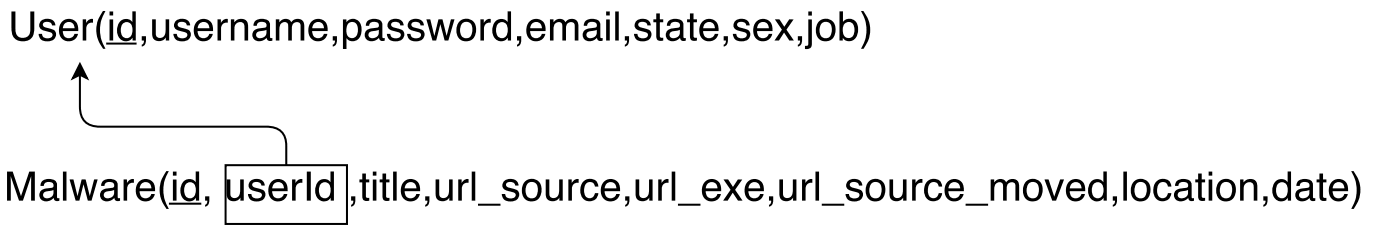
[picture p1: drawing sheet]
<svg xmlns="http://www.w3.org/2000/svg" width="244mm" height="40mm" viewBox="0 0 244 40" stroke-linecap="round" stroke-linejoin="round" font-family="sans-serif">
<g fill="#000">
<path d="M13.9 11.2l1.3 2.4-1.3-.6-1.2 .6z"/>
<path d="M2 2h.7v3.1a1.31 1.31 0 0 0 1.3 1.5 1.31 1.31 0 0 0 1.3-1.5v-3.1h.7v2.8a2.02 2.02 0 0 1-2 2.4 2.02 2.02 0 0 1-2-2.4zM7.2 3.6a1.5 1.5 0 0 1 2.5 .8h-.6a.86 .86 0 0 0-.8-.6 .86 .86 0 0 0-.8 .5l.2 .4 1.2 .3a1.08 1.08 0 0 1 .9 1.2 1.08 1.08 0 0 1-1.2 1 1.4 1.4 0 0 1-1.9-1.3h.6a.96 .96 0 0 0 .9 .8 .96 .96 0 0 0 1-.6l-.1-.3-.3-.2a2.79 2.79 0 0 1-1.9-.9 1.07 1.07 0 0 1 .3-1.1zM10.8 3.8a1.69 1.69 0 0 1 2-.3 1.69 1.69 0 0 1 .8 1.9h-2.7a1.05 1.05 0 0 0 .8 1.2 1.05 1.05 0 0 0 1.3-.7h.6a1.69 1.69 0 0 1-2 1.3 1.69 1.69 0 0 1-1.3-1.9 2.12 2.12 0 0 1 .5-1.5zM11.3 4.1l-.3 .8h2a1.01 1.01 0 0 0-.6-1 1.01 1.01 0 0 0-1.1 .2zM14.4 3.4h.6v.6a1.08 1.08 0 0 1 1.2-.7v.7a.96 .96 0 0 0-1.2 .9v2.2h-.6zM18 1.9h.4a6.2 6.2 0 0 0 0 6.6h-.4a5.2 5.2 0 0 1 0-6.6z"/>
<path d="M19.1 3.4h.6v3.7h-.6zM19.1 2h.6v.7h-.6zM21.4 4.2a1.72 1.72 0 0 0 .4 2.4 1.13 1.13 0 0 0 1.3-1.4 1.04 1.04 0 0 0-.5-1.2 1.04 1.04 0 0 0-1.2 .2zM21 3.6a1.4 1.4 0 0 1 2.1 .2v-1.8h.6v5.1h-.6v-.6a1.47 1.47 0 0 1-1.6 .6 1.47 1.47 0 0 1-1.1-1.4l.1-1.2z"/>
<path d="M24.7 6.3h.8l-.1 1.2a.78 .78 0 0 1-.7 .6v-.3l.3-.2 .1-.5h-.4zM26.5 3.4h.7v2.4a.83 .83 0 0 0 .8 .9 .83 .83 0 0 0 .8-.9l.1-2.4h.6v3.7h-.6v-.6a1.28 1.28 0 0 1-1.4 .6 1.28 1.28 0 0 1-1-1.2zM30.7 3.6a1.5 1.5 0 0 1 2.5 .8h-.6a.86 .86 0 0 0-.8-.6 .86 .86 0 0 0-.8 .5l.2 .4 1.2 .3a1.08 1.08 0 0 1 .9 1.2 1.08 1.08 0 0 1-1.2 1 1.4 1.4 0 0 1-1.9-1.3h.6a.96 .96 0 0 0 .9 .8 .96 .96 0 0 0 1-.6l-.1-.3-.3-.2a2.79 2.79 0 0 1-1.9-.9 1.07 1.07 0 0 1 .3-1.1zM34.3 3.8a1.69 1.69 0 0 1 2-.3 1.69 1.69 0 0 1 .9 1.9h-2.8a1.05 1.05 0 0 0 .8 1.2 1.05 1.05 0 0 0 1.3-.7h.6a1.69 1.69 0 0 1-1.9 1.3 1.69 1.69 0 0 1-1.4-1.9 2.12 2.12 0 0 1 .5-1.5zM34.8 4.1l-.3 .8h2a1.01 1.01 0 0 0-.6-1 1.01 1.01 0 0 0-1.1 .2zM37.9 3.4h.6v.6a1.08 1.08 0 0 1 1.2-.7v.7a.96 .96 0 0 0-1.2 .9v2.2h-.6zM40.3 3.4h.5v.5a1.36 1.36 0 0 1 2.4 .2l.1 3h-.7v-2.4a.86 .86 0 0 0-.7-.9 .86 .86 0 0 0-1 .8v2.5h-.6zM44.8 5.7a.67 .67 0 0 0 .1 .8 .67 .67 0 0 0 .8 .1l.2-.1a1.06 1.06 0 0 0 .6-1.3l-1.4 .3zM44.4 3.7a1.8 1.8 0 0 1 2.6 .3l.1 2.5 .4 .1v.5a.7 .7 0 0 1-1-.5 1.44 1.44 0 0 1-2.5-.2 1.13 1.13 0 0 1 1.2-1.5l1-.1a.52 .52 0 0 0 .3-.6 .52 .52 0 0 0-.6-.4h-.3a.71 .71 0 0 0-.8 .7h-.6zM48.1 3.4h.6v.5a1.21 1.21 0 0 1 2.1 0 1.23 1.23 0 0 1 1.4-.6 1.23 1.23 0 0 1 .9 1.3v2.5h-.7v-2.6a.79 .79 0 0 0-1-.6 .79 .79 0 0 0-.5 1v2.2h-.6v-2.5a.72 .72 0 0 0-.6-.8 .72 .72 0 0 0-.8 .5l-.2 .5v2.3h-.6zM54.2 3.8a1.69 1.69 0 0 1 2.1-.3 1.69 1.69 0 0 1 .8 1.9h-2.7a1.05 1.05 0 0 0 .8 1.2 1.05 1.05 0 0 0 1.3-.7h.6a1.69 1.69 0 0 1-2 1.3 1.69 1.69 0 0 1-1.3-1.9 2.12 2.12 0 0 1 .4-1.5zM54.8 4.1l-.4 .8h2.1a1.01 1.01 0 0 0-.6-1 1.01 1.01 0 0 0-1.1 .2zM58 6.3h.8l-.1 1.2a.78 .78 0 0 1-.7 .6v-.3l.3-.2 .1-.5h-.4zM60.9 4a1.91 1.91 0 0 0 0 2.5 1.09 1.09 0 0 0 1.2-.1 1.09 1.09 0 0 0 .3-1.2 1.07 1.07 0 0 0-.4-1.1 1.07 1.07 0 0 0-1.1-.1zM59.8 3.4h.6v.5a1.5 1.5 0 0 1 1.8-.5 1.5 1.5 0 0 1 .8 1.7 1.64 1.64 0 0 1-2 2l-.6-.5v1.9h-.6zM64.4 5.7a.67 .67 0 0 0 .1 .8 .67 .67 0 0 0 .8 .1l.2-.1a1.06 1.06 0 0 0 .6-1.3l-1.4 .3zM64 3.7a1.8 1.8 0 0 1 2.6 .3l.1 2.5 .4 .1v.5a.7 .7 0 0 1-1-.5 1.44 1.44 0 0 1-2.5-.2 1.13 1.13 0 0 1 1.2-1.5l.9-.1a.52 .52 0 0 0 .4-.6 .52 .52 0 0 0-.6-.4h-.3a.71 .71 0 0 0-.8 .7h-.6zM67.9 3.6a1.5 1.5 0 0 1 2.5 .8h-.6a.86 .86 0 0 0-.8-.6 .86 .86 0 0 0-.8 .5l.2 .4 1.2 .3a1.08 1.08 0 0 1 .9 1.2 1.08 1.08 0 0 1-1.1 1 1.4 1.4 0 0 1-1.9-1.3h.6a.96 .96 0 0 0 .8 .8 .96 .96 0 0 0 1-.6l-.1-.3-.2-.2a2.79 2.79 0 0 1-2-.9 1.07 1.07 0 0 1 .3-1.1zM71.5 3.6a1.5 1.5 0 0 1 2.4 .8h-.6a.86 .86 0 0 0-.7-.6 .86 .86 0 0 0-.9 .5l.3 .4 1.2 .3a1.08 1.08 0 0 1 .8 1.2 1.08 1.08 0 0 1-1.1 1 1.4 1.4 0 0 1-1.9-1.3h.6a.96 .96 0 0 0 .8 .8 .96 .96 0 0 0 1-.6l-.1-.3-.2-.2a2.79 2.79 0 0 1-2-.9 1.07 1.07 0 0 1 .4-1.1zM74.3 3.4h.7l.7 2.9 .8-2.9h.7l.7 2.9 .7-2.9h.7l-1.1 3.7h-.7l-.7-2.9-.7 2.9h-.7zM80.6 4a1.92 1.92 0 0 0 .1 2.5 1.07 1.07 0 0 0 1.2 0 1.07 1.07 0 0 0 .5-1.1 1.2 1.2 0 0 0-1.4-1.6zM80.1 3.8a1.75 1.75 0 0 1 2.1-.3 1.75 1.75 0 0 1 .8 2.1 1.75 1.75 0 0 1-2.1 1.6 1.75 1.75 0 0 1-1.3-2.3zM83.8 3.4h.6v.6a1.08 1.08 0 0 1 1.2-.7v.7a.96 .96 0 0 0-1.2 .9v2.2h-.6zM86.8 4.2a1.72 1.72 0 0 0 .4 2.4 1.13 1.13 0 0 0 1.3-1.4 1.04 1.04 0 0 0-.4-1.2 1.04 1.04 0 0 0-1.3 .2zM86.5 3.6a1.4 1.4 0 0 1 2 .2v-1.8h.6v5.1h-.5v-.6a1.47 1.47 0 0 1-1.7 .6 1.47 1.47 0 0 1-1-1.4v-1.2zM90.2 6.3h.7l-.1 1.2a.78 .78 0 0 1-.6 .6v-.3l.2-.2 .1-.5h-.3zM92.3 3.8a1.69 1.69 0 0 1 2-.3 1.69 1.69 0 0 1 .8 1.9h-2.7a1.05 1.05 0 0 0 .8 1.2 1.05 1.05 0 0 0 1.3-.7h.6a1.69 1.69 0 0 1-2 1.3 1.69 1.69 0 0 1-1.3-1.9 2.12 2.12 0 0 1 .5-1.5zM92.8 4.1l-.3 .8h2a1.01 1.01 0 0 0-.6-1 1.01 1.01 0 0 0-1.1 .2zM95.9 3.4h.6v.5a1.21 1.21 0 0 1 2.1 0 1.23 1.23 0 0 1 1.4-.6 1.23 1.23 0 0 1 .9 1.3v2.5h-.7v-2.6a.79 .79 0 0 0-1-.6 .79 .79 0 0 0-.5 1v2.2h-.6v-2.5a.72 .72 0 0 0-.6-.8 .72 .72 0 0 0-.8 .5l-.2 .5v2.3h-.6zM102.4 5.7a.67 .67 0 0 0 .1 .8 .67 .67 0 0 0 .8 .1l.2-.1a1.06 1.06 0 0 0 .6-1.3l-1.4 .3zM102 3.7a1.8 1.8 0 0 1 2.6 .3l.1 2.5 .4 .1v.5a.7 .7 0 0 1-1-.5 1.44 1.44 0 0 1-2.5-.2 1.13 1.13 0 0 1 1.2-1.5l1-.1a.52 .52 0 0 0 .3-.6 .52 .52 0 0 0-.6-.4h-.3a.71 .71 0 0 0-.8 .7h-.6zM105.7 3.4h.6v3.7h-.6zM105.7 2h.6v.7h-.6zM107.3 2h.6v5.1h-.6zM109 6.3h.7l-.1 1.2a.78 .78 0 0 1-.6 .6v-.3l.2-.2 .1-.5h-.3zM111 3.6a1.5 1.5 0 0 1 2.5 .8h-.6a.86 .86 0 0 0-.8-.6 .86 .86 0 0 0-.8 .5l.2 .4 1.2 .3a1.08 1.08 0 0 1 .9 1.2 1.08 1.08 0 0 1-1.2 1 1.4 1.4 0 0 1-1.8-1.3h.5a.96 .96 0 0 0 .9 .8 .96 .96 0 0 0 1-.6l-.1-.3-.2-.2a2.79 2.79 0 0 1-2-.9 1.07 1.07 0 0 1 .3-1.1zM114.4 2.3h.7v1.1h.5v.5h-.5v2.4l.1 .2 .4 .1v.5a.82 .82 0 0 1-1.2-.8v-2.4h-.5v-.5h.5zM116.9 5.7a.67 .67 0 0 0 .1 .8 .67 .67 0 0 0 .8 .1l.2-.1a1.06 1.06 0 0 0 .6-1.3l-1.4 .3zM116.5 3.7a1.8 1.8 0 0 1 2.6 .3l.1 2.5 .4 .1v.5a.7 .7 0 0 1-1-.5 1.44 1.44 0 0 1-2.5-.2 1.13 1.13 0 0 1 1.2-1.5l.9-.1a.52 .52 0 0 0 .4-.6 .52 .52 0 0 0-.6-.4h-.3a.71 .71 0 0 0-.8 .7h-.6zM120.3 2.3h.6v1.1h.6v.5h-.6v2.4l.2 .2 .4 .1v.5a.82 .82 0 0 1-1.2-.8v-2.4h-.5v-.5h.5zM122.4 3.8a1.69 1.69 0 0 1 2.1-.3 1.69 1.69 0 0 1 .8 1.9h-2.7a1.05 1.05 0 0 0 .8 1.2 1.05 1.05 0 0 0 1.2-.7h.7a1.69 1.69 0 0 1-2 1.3 1.69 1.69 0 0 1-1.4-1.9 2.12 2.12 0 0 1 .5-1.5zM122.9 4.1l-.3 .8h2.1a1.01 1.01 0 0 0-.6-1 1.01 1.01 0 0 0-1.2 .2zM126.2 6.3h.7v1.2a.78 .78 0 0 1-.7 .6v-.3l.2-.2 .2-.5h-.4zM128.3 3.6a1.5 1.5 0 0 1 2.4 .8h-.6a.86 .86 0 0 0-.7-.6 .86 .86 0 0 0-.9 .5l.3 .4 1.2 .3a1.08 1.08 0 0 1 .8 1.2 1.08 1.08 0 0 1-1.1 1 1.4 1.4 0 0 1-1.9-1.3h.6a.96 .96 0 0 0 .8 .8 .96 .96 0 0 0 1-.6l-.1-.3-.2-.2a2.79 2.79 0 0 1-2-.9 1.07 1.07 0 0 1 .4-1.1zM131.8 3.8a1.69 1.69 0 0 1 2.1-.3 1.69 1.69 0 0 1 .8 1.9h-2.7a1.05 1.05 0 0 0 .8 1.2 1.05 1.05 0 0 0 1.2-.7h.7a1.69 1.69 0 0 1-2 1.3 1.69 1.69 0 0 1-1.4-1.9 2.12 2.12 0 0 1 .5-1.5zM132.3 4.1l-.3 .8h2.1a1.01 1.01 0 0 0-.6-1 1.01 1.01 0 0 0-1.2 .2zM135.1 3.4h.8l.9 1.3 .8-1.3h.8l-1.3 1.8 1.3 1.9h-.8l-.9-1.4-.9 1.4h-.8l1.3-1.9zM139.1 6.3h.8l-.1 1.2a.78 .78 0 0 1-.7 .6v-.3l.3-.2 .1-.5h-.4zM140.9 2h.7v.7h-.7zM140.9 3.4h.7v4.2a.93 .93 0 0 1-1.2 .9v-.5h.4l.1-.2zM143.3 4a1.92 1.92 0 0 0 .1 2.5 1.07 1.07 0 0 0 1.1 0 1.07 1.07 0 0 0 .5-1.1 1.2 1.2 0 0 0-1.3-1.6zM142.7 3.8a1.75 1.75 0 0 1 2.2-.3 1.75 1.75 0 0 1 .8 2.1 1.75 1.75 0 0 1-2.1 1.6 1.75 1.75 0 0 1-1.3-2.3zM146.4 2h.6v1.8a1.52 1.52 0 0 1 1.8-.4 1.52 1.52 0 0 1 .8 1.7 1.63 1.63 0 0 1-.5 1.7 1.63 1.63 0 0 1-1.8 .2l-.3-.4v.5h-.6zM147.3 4.1a1.93 1.93 0 0 0 .1 2.4 1.02 1.02 0 0 0 1.1 0 1.02 1.02 0 0 0 .5-1 1.22 1.22 0 0 0-1.3-1.6zM150.1 1.9h.4a5.2 5.2 0 0 1 .1 6.6h-.5a6.2 6.2 0 0 0 0-6.6z"/>
<path d="M1.2 29.9h1l1.5 4.2 1.4-4.2h1v5h-.7v-4.2l-1.4 4.2h-.7l-1.4-4.2v4.2h-.7zM7.6 33.6a.67 .67 0 0 0 .1 .8 .67 .67 0 0 0 .9 .1l.2-.1a1.06 1.06 0 0 0 .5-1.4l-1.4 .4zM7.3 31.6a1.8 1.8 0 0 1 2.6 .2l.1 2.6 .4 .1v.4a.7 .7 0 0 1-1-.5 1.44 1.44 0 0 1-2.5-.1 1.13 1.13 0 0 1 1.1-1.5l1-.1a.52 .52 0 0 0 .3-.6 .52 .52 0 0 0-.6-.4h-.2a.71 .71 0 0 0-.9 .7h-.5zM11 29.9h.6v5h-.6zM12.1 31.2h.7l.7 2.9 .7-2.9h.7l.8 2.9 .7-2.9h.6l-1 3.7h-.7l-.7-2.8-.8 2.8h-.6zM18.2 33.6a.67 .67 0 0 0 .1 .8 .67 .67 0 0 0 .9 .1l.2-.1a1.06 1.06 0 0 0 .5-1.4l-1.4 .4zM17.9 31.6a1.8 1.8 0 0 1 2.6 .2v2.6l.4 .1v.4a.7 .7 0 0 1-1-.5 1.44 1.44 0 0 1-2.4-.1 1.13 1.13 0 0 1 1.1-1.5l1-.1a.52 .52 0 0 0 .3-.6 .52 .52 0 0 0-.6-.4h-.3a.71 .71 0 0 0-.8 .7h-.6zM21.6 31.2h.5v.7a1.08 1.08 0 0 1 1.2-.7v.6a.96 .96 0 0 0-1.1 1v2.1h-.6zM24.2 31.7a1.69 1.69 0 0 1 2-.3 1.69 1.69 0 0 1 .8 1.9h-2.7a1.05 1.05 0 0 0 .8 1.2 1.05 1.05 0 0 0 1.3-.7h.6a1.69 1.69 0 0 1-2 1.2 1.69 1.69 0 0 1-1.3-1.8 2.12 2.12 0 0 1 .5-1.5zM24.7 32l-.3 .8h2a1.01 1.01 0 0 0-.6-1 1.01 1.01 0 0 0-1.1 .2zM29 29.8h.4a6.2 6.2 0 0 0 0 6.6h-.4a5.2 5.2 0 0 1 0-6.6z"/>
<path d="M30.1 31.3h.7v3.6h-.7zM30.1 29.9h.7v.7h-.7zM32.4 32.1a1.72 1.72 0 0 0 .4 2.4 1.13 1.13 0 0 0 1.3-1.4 1.04 1.04 0 0 0-.4-1.2 1.04 1.04 0 0 0-1.3 .2zM32.1 31.5a1.4 1.4 0 0 1 2 .2v-1.9h.6v5.1h-.5v-.5a1.47 1.47 0 0 1-1.7 .6 1.47 1.47 0 0 1-1-1.4l.1-1.2z"/>
<path d="M35.8 34.2h.7l-.1 1.2a.78 .78 0 0 1-.6 .6v-.4l.2-.1 .2-.5-.4-.1zM39.5 31.2h.7v2.5a.83 .83 0 0 0 .8 .8 .83 .83 0 0 0 .8-.8l.1-2.5h.6v3.7h-.6v-.5a1.28 1.28 0 0 1-1.4 .6 1.28 1.28 0 0 1-1-1.3zM43.7 31.5a1.5 1.5 0 0 1 2.5 .8h-.6a.86 .86 0 0 0-.8-.6 .86 .86 0 0 0-.8 .5l.2 .3 1.2 .4a1.08 1.08 0 0 1 .9 1.2 1.08 1.08 0 0 1-1.2 .9 1.4 1.4 0 0 1-1.9-1.2h.6a.96 .96 0 0 0 .9 .7 .96 .96 0 0 0 1-.6l-.1-.2-.3-.2a2.79 2.79 0 0 1-1.9-.9 1.07 1.07 0 0 1 .3-1.1zM47.3 31.7a1.69 1.69 0 0 1 2-.3 1.69 1.69 0 0 1 .9 1.9h-2.7a1.05 1.05 0 0 0 .7 1.2 1.05 1.05 0 0 0 1.3-.7h.6a1.69 1.69 0 0 1-1.9 1.2 1.69 1.69 0 0 1-1.4-1.8 2.12 2.12 0 0 1 .5-1.5zM47.8 32l-.3 .8h2a1.01 1.01 0 0 0-.6-1 1.01 1.01 0 0 0-1.1 .2zM50.9 31.2h.6v.7a1.08 1.08 0 0 1 1.2-.7v.6a.96 .96 0 0 0-1.1 1v2.1h-.7zM53.5 29.9h.7v5h-.7zM55.9 32.1a1.72 1.72 0 0 0 .4 2.4 1.13 1.13 0 0 0 1.4-1.4 1.04 1.04 0 0 0-.5-1.2 1.04 1.04 0 0 0-1.3 .2zM55.6 31.5a1.4 1.4 0 0 1 2 .2v-1.9h.6v5.1h-.5v-.5a1.47 1.47 0 0 1-1.7 .6 1.47 1.47 0 0 1-1-1.4l.1-1.2zM61.2 34.2h.8l-.1 1.2a.78 .78 0 0 1-.7 .6v-.4l.3-.1 .1-.5-.4-.1zM63.2 30.2h.6v1h.6v.5h-.6v2.4l.1 .3h.5v.5a.82 .82 0 0 1-1.2-.7v-2.5h-.5v-.5h.5zM65 31.3h.6v3.6h-.6zM65 29.9h.6v.7h-.6zM66.7 30.2h.6v1h.6v.5h-.6v2.4l.2 .3h.4v.5a.82 .82 0 0 1-1.2-.7v-2.5h-.5v-.5h.5zM68.5 29.9h.7v5h-.7zM70.4 31.7a1.69 1.69 0 0 1 2-.3 1.69 1.69 0 0 1 .9 1.9h-2.7a1.05 1.05 0 0 0 .7 1.2 1.05 1.05 0 0 0 1.3-.7h.6a1.69 1.69 0 0 1-1.9 1.2 1.69 1.69 0 0 1-1.4-1.8 2.12 2.12 0 0 1 .5-1.5zM70.9 32l-.3 .8h2a1.01 1.01 0 0 0-.6-1 1.01 1.01 0 0 0-1.1 .2zM74.1 34.2h.8l-.1 1.2a.78 .78 0 0 1-.7 .6v-.4l.3-.1 .1-.5-.4-.1zM76 31.2h.6v2.5a.83 .83 0 0 0 .8 .8 .83 .83 0 0 0 .9-.8v-2.5h.6v3.7h-.6v-.5a1.28 1.28 0 0 1-1.4 .6 1.28 1.28 0 0 1-.9-1.3zM79.9 31.2h.6v.7a1.08 1.08 0 0 1 1.2-.7v.6a.96 .96 0 0 0-1.2 1v2.1h-.6zM82.3 29.9h.6v5h-.6zM83.3 35.5h4v.3h-4zM88 31.5a1.5 1.5 0 0 1 2.4 .8h-.6a.86 .86 0 0 0-.7-.6 .86 .86 0 0 0-.9 .5l.3 .3 1.2 .4a1.08 1.08 0 0 1 .8 1.2 1.08 1.08 0 0 1-1.1 .9 1.4 1.4 0 0 1-1.9-1.2h.6a.96 .96 0 0 0 .8 .7 .96 .96 0 0 0 1-.6l-.1-.2-.2-.2a2.79 2.79 0 0 1-2-.9 1.07 1.07 0 0 1 .4-1.1zM92 31.9a1.92 1.92 0 0 0 .1 2.5 1.07 1.07 0 0 0 1.2 0 1.07 1.07 0 0 0 .5-1.1 1.2 1.2 0 0 0-1.3-1.6zM91.5 31.7a1.75 1.75 0 0 1 2.1-.3 1.75 1.75 0 0 1 .8 2 1.75 1.75 0 0 1-2.1 1.6 1.75 1.75 0 0 1-1.3-2.3zM95.2 31.2h.6v2.5a.83 .83 0 0 0 .8 .8 .83 .83 0 0 0 .8-.8l.1-2.5h.6v3.7h-.6v-.5a1.28 1.28 0 0 1-1.4 .6 1.28 1.28 0 0 1-.9-1.3zM99.1 31.2h.6v.7a1.08 1.08 0 0 1 1.2-.7v.6a.96 .96 0 0 0-1.2 1v2.1h-.6zM101.7 31.7a1.5 1.5 0 0 1 1.6-.5 1.5 1.5 0 0 1 1 1.3h-.6a.96 .96 0 0 0-1.1-.8 .96 .96 0 0 0-.7 1.1l-.1 .4a1 1 0 0 0 .4 1.1 1 1 0 0 0 1.2 0l.3-.7h.6a1.6 1.6 0 0 1-1.8 1.4 1.6 1.6 0 0 1-1.3-1.8 2.23 2.23 0 0 1 .5-1.5zM105.2 31.7a1.69 1.69 0 0 1 2.1-.3 1.69 1.69 0 0 1 .8 1.9h-2.7a1.05 1.05 0 0 0 .8 1.2 1.05 1.05 0 0 0 1.3-.7h.6a1.69 1.69 0 0 1-2 1.2 1.69 1.69 0 0 1-1.3-1.8 2.12 2.12 0 0 1 .4-1.5zM105.7 32l-.3 .8h2.1a1.01 1.01 0 0 0-.6-1 1.01 1.01 0 0 0-1.2 .2zM109 34.2h.8l-.1 1.2a.78 .78 0 0 1-.7 .6v-.4l.3-.1 .1-.5-.4-.1zM110.8 31.2h.7v2.5a.83 .83 0 0 0 .8 .8 .83 .83 0 0 0 .8-.8l.1-2.5h.6v3.7h-.6v-.5a1.28 1.28 0 0 1-1.4 .6 1.28 1.28 0 0 1-1-1.3zM114.8 31.2h.6v.7a1.08 1.08 0 0 1 1.2-.7v.6a.96 .96 0 0 0-1.2 1v2.1h-.6zM117.1 29.9h.6v5h-.6zM118.2 35.5h3.9v.3h-3.9zM122.9 31.7a1.69 1.69 0 0 1 2-.3 1.69 1.69 0 0 1 .9 1.9h-2.7a1.05 1.05 0 0 0 .7 1.2 1.05 1.05 0 0 0 1.3-.7h.6a1.69 1.69 0 0 1-1.9 1.2 1.69 1.69 0 0 1-1.4-1.8 2.12 2.12 0 0 1 .5-1.5zM123.4 32l-.3 .8h2a1.01 1.01 0 0 0-.6-1 1.01 1.01 0 0 0-1.1 .2zM126.2 31.2h.8l.8 1.3 .9-1.3 .7 .1-1.2 1.7 1.3 1.9h-.8l-.9-1.4-.9 1.4h-.8l1.3-1.9zM130.3 31.7a1.69 1.69 0 0 1 2.1-.3 1.69 1.69 0 0 1 .8 1.9h-2.7a1.05 1.05 0 0 0 .8 1.2 1.05 1.05 0 0 0 1.2-.7h.7a1.69 1.69 0 0 1-2 1.2 1.69 1.69 0 0 1-1.4-1.8 2.12 2.12 0 0 1 .5-1.5zM130.8 32l-.3 .8h2.1a1.01 1.01 0 0 0-.6-1 1.01 1.01 0 0 0-1.2 .2zM134.1 34.2h.7v1.2a.78 .78 0 0 1-.7 .6v-.4l.2-.1 .2-.5-.4-.1zM135.9 31.2h.6v2.5a.83 .83 0 0 0 .9 .8 .83 .83 0 0 0 .8-.8l.1-2.5h.6v3.7h-.6v-.5a1.28 1.28 0 0 1-1.4 .6 1.28 1.28 0 0 1-1-1.3zM139.9 31.2h.5v.7a1.08 1.08 0 0 1 1.2-.7v.6a.96 .96 0 0 0-1.1 1v2.1h-.6zM142.2 29.9h.6v5h-.6zM143.3 35.5h3.9v.3h-3.9zM147.9 31.5a1.5 1.5 0 0 1 2.5 .8h-.6a.86 .86 0 0 0-.8-.6 .86 .86 0 0 0-.8 .5l.2 .3 1.2 .4a1.08 1.08 0 0 1 .9 1.2 1.08 1.08 0 0 1-1.2 .9 1.4 1.4 0 0 1-1.9-1.2h.6a.96 .96 0 0 0 .9 .7 .96 .96 0 0 0 1-.6l-.1-.2-.3-.2a2.79 2.79 0 0 1-1.9-.9 1.07 1.07 0 0 1 .3-1.1zM152 31.9a1.92 1.92 0 0 0 0 2.5 1.07 1.07 0 0 0 1.2 0 1.07 1.07 0 0 0 .5-1.1 1.2 1.2 0 0 0-1.3-1.6zM151.4 31.7a1.75 1.75 0 0 1 2.2-.3 1.75 1.75 0 0 1 .8 2 1.75 1.75 0 0 1-2.1 1.6 1.75 1.75 0 0 1-1.3-2.3zM155.1 31.2h.6v2.5a.83 .83 0 0 0 .9 .8 .83 .83 0 0 0 .8-.8l.1-2.5h.6v3.7h-.6v-.5a1.28 1.28 0 0 1-1.4 .6 1.28 1.28 0 0 1-1-1.3zM159.1 31.2h.5v.7a1.08 1.08 0 0 1 1.2-.7v.6a.96 .96 0 0 0-1.1 1v2.1h-.6zM161.6 31.7a1.5 1.5 0 0 1 1.6-.5 1.5 1.5 0 0 1 1.1 1.3h-.6a.96 .96 0 0 0-1.1-.8 .96 .96 0 0 0-.8 1.1v.4a1 1 0 0 0 .4 1.1 1 1 0 0 0 1.2 0l.3-.7h.6a1.6 1.6 0 0 1-1.8 1.4 1.6 1.6 0 0 1-1.4-1.8 2.23 2.23 0 0 1 .5-1.5zM165.2 31.7a1.69 1.69 0 0 1 2-.3 1.69 1.69 0 0 1 .9 1.9h-2.7a1.05 1.05 0 0 0 .8 1.2 1.05 1.05 0 0 0 1.2-.7h.6a1.69 1.69 0 0 1-1.9 1.2 1.69 1.69 0 0 1-1.4-1.8 2.12 2.12 0 0 1 .5-1.5zM165.7 32l-.3 .8h2a1.01 1.01 0 0 0-.6-1 1.01 1.01 0 0 0-1.1 .2zM168.4 35.5h3.9v.3h-3.9zM172.7 31.2h.7v.6a1.21 1.21 0 0 1 2-.1 1.23 1.23 0 0 1 1.5-.5 1.23 1.23 0 0 1 .8 1.3v2.4h-.6v-2.5a.79 .79 0 0 0-1-.7 .79 .79 0 0 0-.6 1.1v2.1h-.6v-2.4a.72 .72 0 0 0-.5-.8 .72 .72 0 0 0-.9 .4l-.1 .5v2.3h-.7zM179.4 31.9a1.92 1.92 0 0 0 .1 2.5 1.07 1.07 0 0 0 1.2 0 1.07 1.07 0 0 0 .4-1.1 1.2 1.2 0 0 0-1.3-1.6zM178.8 31.7a1.75 1.75 0 0 1 2.2-.3 1.75 1.75 0 0 1 .8 2 1.75 1.75 0 0 1-2.1 1.6 1.75 1.75 0 0 1-1.3-2.3zM182.1 31.2h.7l1 3 1.1-3h.6l-1.4 3.7h-.6zM186.3 31.7a1.69 1.69 0 0 1 2.1-.3 1.69 1.69 0 0 1 .8 1.9h-2.7a1.05 1.05 0 0 0 .8 1.2 1.05 1.05 0 0 0 1.3-.7h.6a1.69 1.69 0 0 1-2 1.2 1.69 1.69 0 0 1-1.3-1.8 2.12 2.12 0 0 1 .4-1.5zM186.9 32l-.4 .8h2.1a1.01 1.01 0 0 0-.6-1 1.01 1.01 0 0 0-1.1 .2zM190.7 32.1a1.72 1.72 0 0 0 .4 2.4 1.13 1.13 0 0 0 1.3-1.4 1.04 1.04 0 0 0-.4-1.2 1.04 1.04 0 0 0-1.3 .2zM190.4 31.5a1.4 1.4 0 0 1 2 .2v-1.9h.6v5.1h-.6v-.5a1.47 1.47 0 0 1-1.6 .6 1.47 1.47 0 0 1-1-1.4v-1.2zM194 34.2h.8l-.1 1.2a.78 .78 0 0 1-.7 .6v-.4l.3-.1 .1-.5-.4-.1zM195.9 29.9h.6v5h-.6zM198.2 31.9a1.92 1.92 0 0 0 .1 2.5 1.07 1.07 0 0 0 1.2 0 1.07 1.07 0 0 0 .5-1.1 1.2 1.2 0 0 0-1.4-1.6zM197.7 31.7a1.75 1.75 0 0 1 2.1-.3 1.75 1.75 0 0 1 .8 2 1.75 1.75 0 0 1-2.1 1.6 1.75 1.75 0 0 1-1.3-2.3zM201.6 31.7a1.5 1.5 0 0 1 1.6-.5 1.5 1.5 0 0 1 1.1 1.3h-.6a.96 .96 0 0 0-1.2-.8 .96 .96 0 0 0-.7 1.1v.4a1 1 0 0 0 .4 1.1 1 1 0 0 0 1.1 0l.4-.7h.6a1.6 1.6 0 0 1-1.8 1.4 1.6 1.6 0 0 1-1.4-1.8 2.23 2.23 0 0 1 .5-1.5zM205.5 33.6a.67 .67 0 0 0 .1 .8 .67 .67 0 0 0 .8 .1l.2-.1a1.06 1.06 0 0 0 .6-1.4l-1.4 .4zM205.2 31.6a1.8 1.8 0 0 1 2.5 .2l.1 2.6 .4 .1v.4a.7 .7 0 0 1-1-.5 1.44 1.44 0 0 1-2.5-.1 1.13 1.13 0 0 1 1.2-1.5l1-.1a.52 .52 0 0 0 .3-.6 .52 .52 0 0 0-.6-.4h-.3a.71 .71 0 0 0-.8 .7h-.6zM208.9 30.2h.6v1h.6v.5h-.6v2.4l.2 .3h.4v.5a.82 .82 0 0 1-1.2-.7v-2.5h-.5v-.5h.5zM210.8 31.3h.6v3.6h-.6zM210.8 29.9h.6v.7h-.6zM213.1 31.9a1.92 1.92 0 0 0 .1 2.5 1.07 1.07 0 0 0 1.2 0 1.07 1.07 0 0 0 .4-1.1 1.2 1.2 0 0 0-1.3-1.6zM212.5 31.7a1.75 1.75 0 0 1 2.2-.3 1.75 1.75 0 0 1 .8 2 1.75 1.75 0 0 1-2.1 1.6 1.75 1.75 0 0 1-1.3-2.3zM216.2 31.2h.6v.6a1.36 1.36 0 0 1 2.4 .1v3h-.6v-2.3a.86 .86 0 0 0-.8-.9 .86 .86 0 0 0-.9 .7v2.5h-.7zM220.3 34.2h.7v1.2a.78 .78 0 0 1-.7 .6v-.4l.2-.1 .2-.5-.4-.1zM222.8 32.1a1.72 1.72 0 0 0 .4 2.4 1.13 1.13 0 0 0 1.4-1.4 1.04 1.04 0 0 0-.5-1.2 1.04 1.04 0 0 0-1.3 .2zM222.5 31.5a1.4 1.4 0 0 1 2 .2v-1.9h.6v5.1h-.5v-.5a1.47 1.47 0 0 1-1.7 .6 1.47 1.47 0 0 1-1-1.4l.1-1.2zM226.6 33.6a.67 .67 0 0 0 .1 .8 .67 .67 0 0 0 .9 .1l.2-.1a1.06 1.06 0 0 0 .5-1.4l-1.4 .4zM226.3 31.6a1.8 1.8 0 0 1 2.6 .2l.1 2.6 .4 .1v.4a.7 .7 0 0 1-1-.5 1.44 1.44 0 0 1-2.5-.1 1.13 1.13 0 0 1 1.1-1.5l1-.1a.52 .52 0 0 0 .3-.6 .52 .52 0 0 0-.6-.4h-.2a.71 .71 0 0 0-.9 .7h-.5zM230.1 30.2h.6v1h.6v.5h-.6v2.4l.1 .3h.5v.5a.82 .82 0 0 1-1.2-.7v-2.5h-.5v-.5h.5zM232.2 31.7a1.69 1.69 0 0 1 2-.3 1.69 1.69 0 0 1 .9 1.9h-2.7a1.05 1.05 0 0 0 .8 1.2 1.05 1.05 0 0 0 1.2-.7h.6a1.69 1.69 0 0 1-1.9 1.2 1.69 1.69 0 0 1-1.4-1.8 2.12 2.12 0 0 1 .5-1.5zM232.7 32l-.3 .8h2a1.01 1.01 0 0 0-.6-1 1.01 1.01 0 0 0-1.1 .2zM235.6 29.8h.4a5.2 5.2 0 0 1 0 6.6h-.4a6.2 6.2 0 0 0 0-6.6z"/>
</g>
<path d="M13.9 11.2l1.3 2.4-1.3-.6-1.2 .6zM13.9 13v5.5a3.1 3.1 0 0 0 3.6 3.5h28.9a3 3 0 0 1 3.5 3.4v3.4M18.7 7.6h4.9M29.6 35.5h5.3M39.3 28.8h21.2v10.2h-21.2z" fill="none" stroke="#000" stroke-width=".35"/>
</svg>
